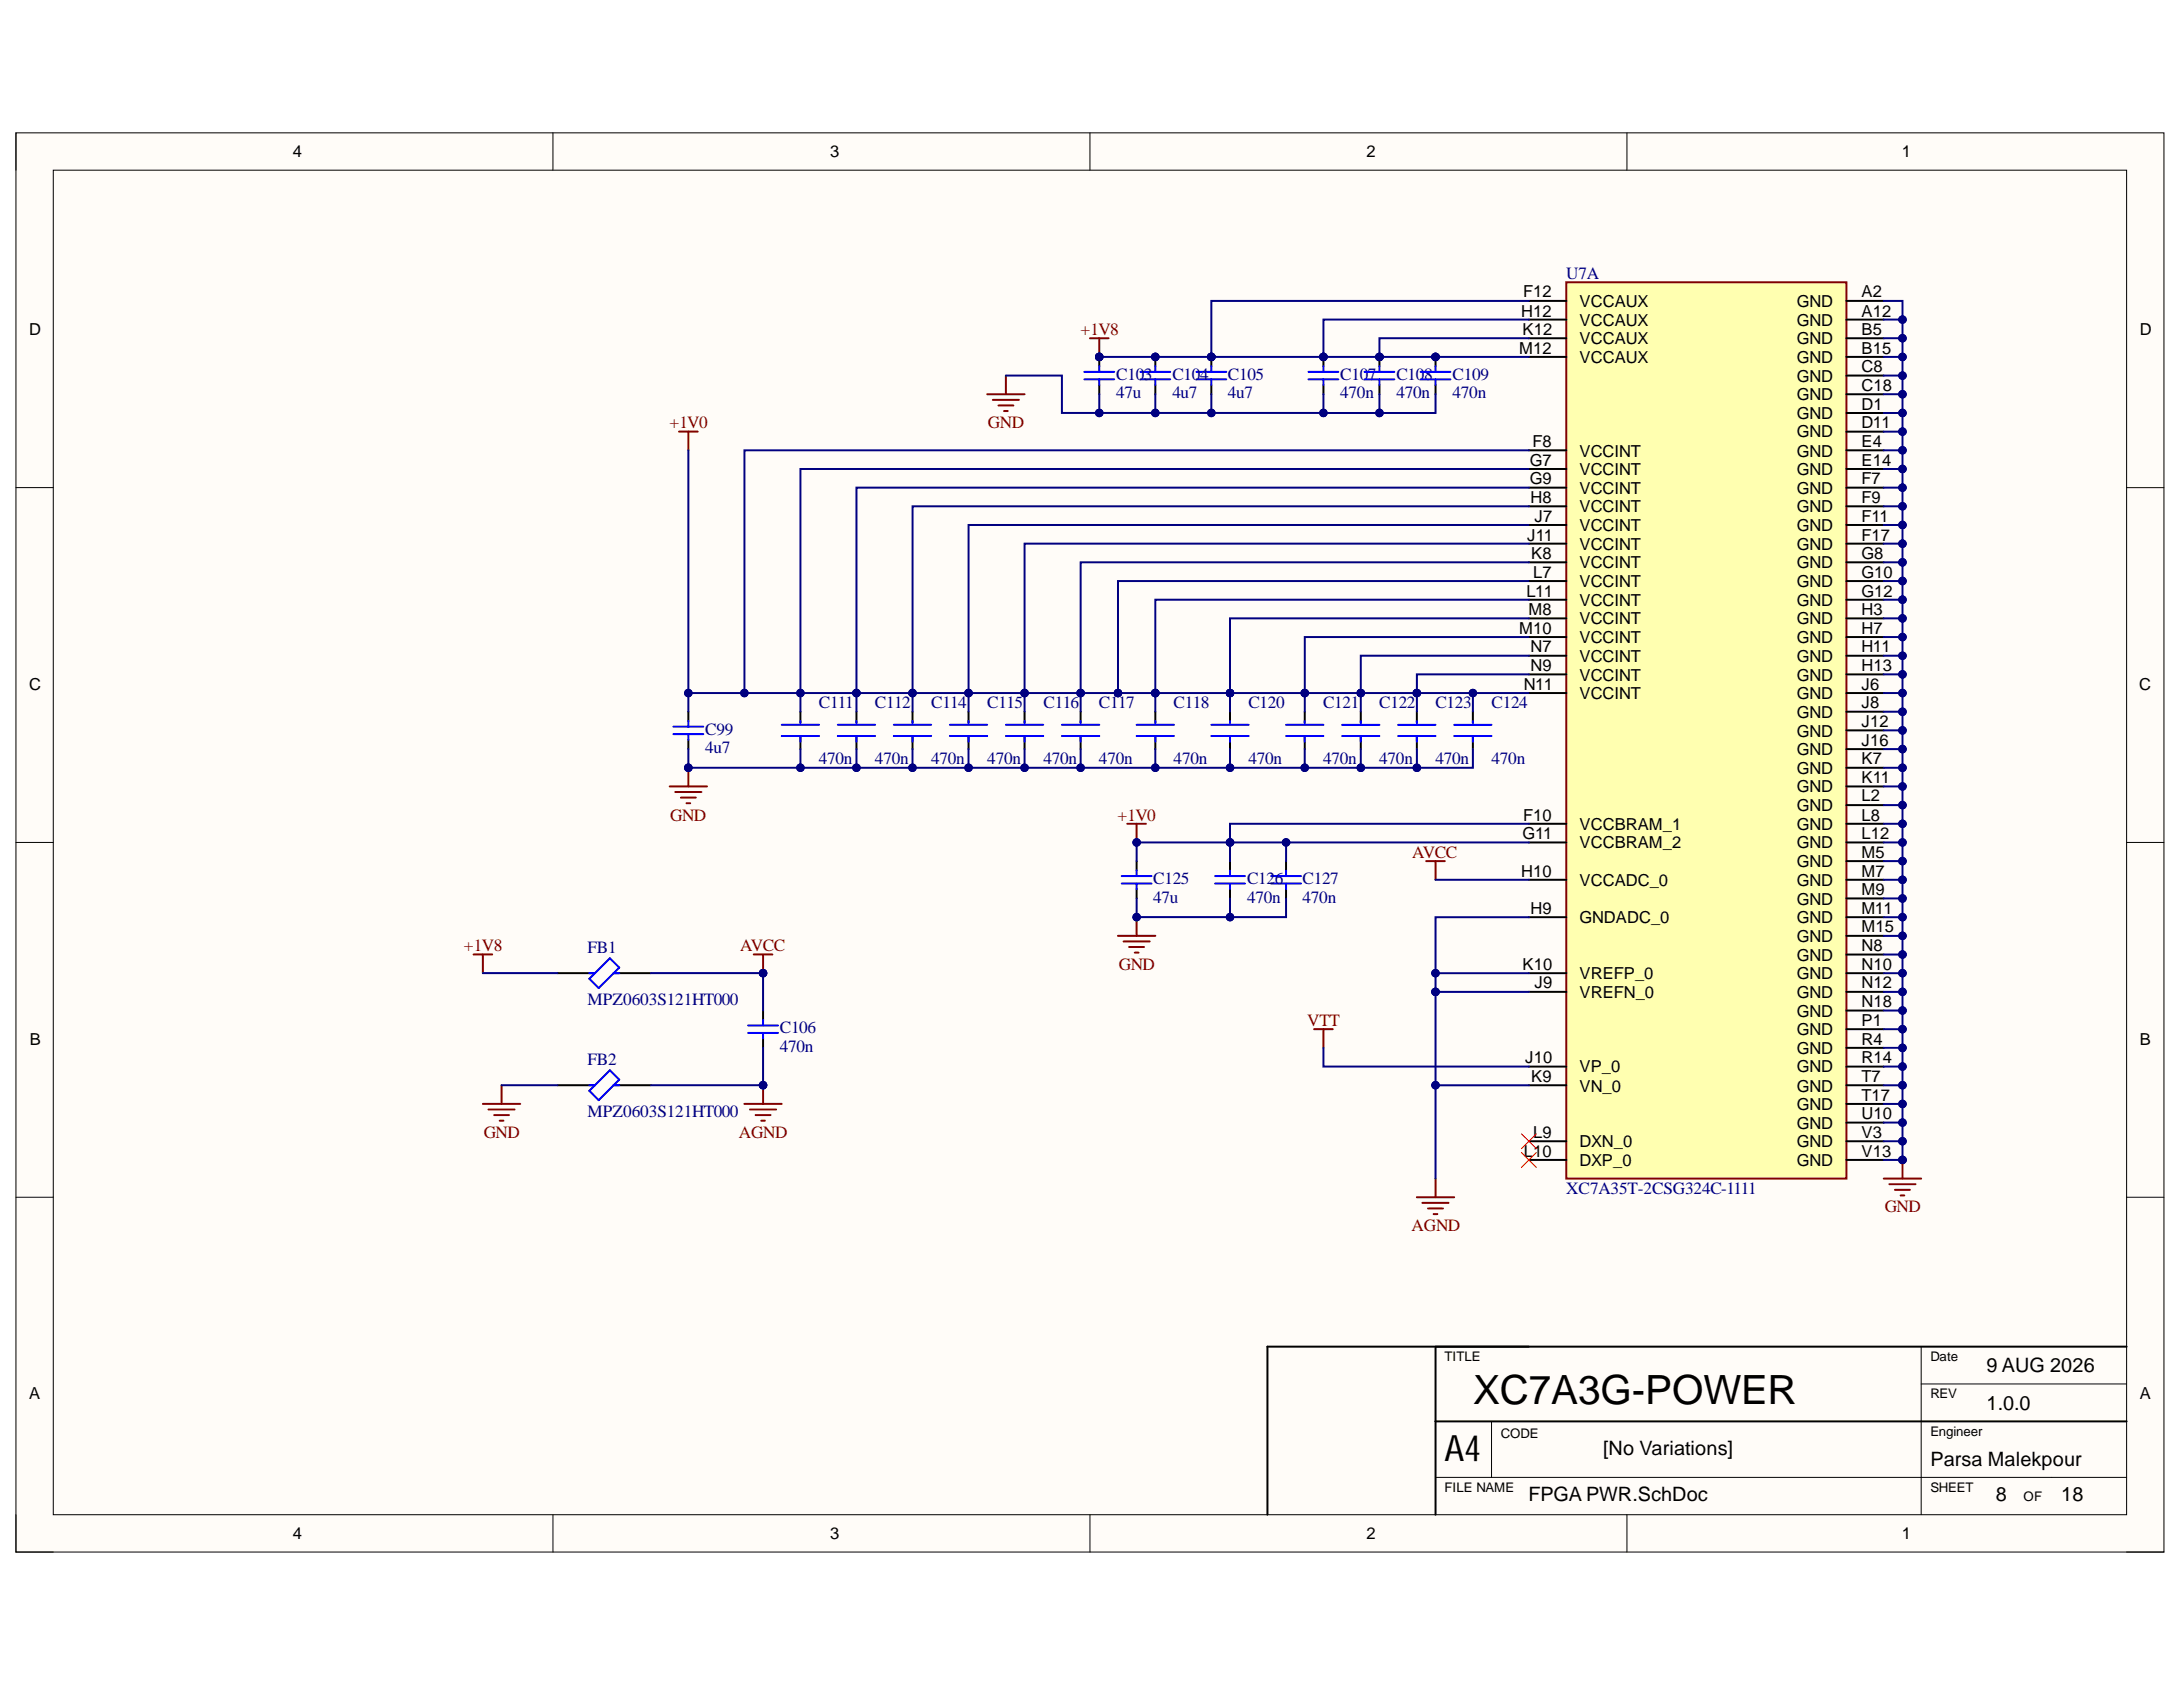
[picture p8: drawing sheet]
<svg xmlns="http://www.w3.org/2000/svg" width="279mm" height="216mm" viewBox="0 0 279 216" stroke-linecap="round" stroke-linejoin="round" font-family="sans-serif">
<defs><g id="words">
<text font-size="5.2" x="188.5" y="179.7">XC7A3G-POWER</text>
<text font-size="4.7" x="184.9" y="187">A4</text>
<g font-size="2.5">
<text x="254.3" y="175.6">9 AUG 2026</text>
<text x="254.3" y="180.4">1.0.0</text>
<text x="205.2" y="186.2">[No Variations]</text>
<text x="247.1" y="187.6">Parsa Malekpour</text>
<text x="195.6" y="192.1">FPGA PWR.SchDoc</text>
<text x="255.4" y="192.1">8</text>
<text x="263.8" y="192.1">18</text>
</g>
<g font-size="2.2" fill="#000080">
<text x="200.5" y="35.7">U7A</text>
<text x="142.9" y="51">47u</text>
<text x="142.9" y="48.6">C103</text>
<text x="150" y="51">4u7</text>
<text x="150" y="48.6">C104</text>
<text x="157.2" y="51">4u7</text>
<text x="157.2" y="48.6">C105</text>
<text x="171.5" y="51">470n</text>
<text x="171.5" y="48.6">C107</text>
<text x="178.7" y="51">470n</text>
<text x="178.7" y="48.6">C108</text>
<text x="185.9" y="51">470n</text>
<text x="185.9" y="48.6">C109</text>
<text x="90.2" y="94">C99</text>
<text x="104.8" y="90.7">C111</text>
<text x="112" y="90.7">C112</text>
<text x="119.2" y="90.7">C114</text>
<text x="126.4" y="90.7">C115</text>
<text x="133.6" y="90.7">C116</text>
<text x="140.7" y="90.7">C117</text>
<text x="150.2" y="90.7">C118</text>
<text x="159.8" y="90.7">C120</text>
<text x="169.3" y="90.7">C121</text>
<text x="176.5" y="90.7">C122</text>
<text x="183.7" y="90.7">C123</text>
<text x="190.9" y="90.7">C124</text>
<text x="90.2" y="96.4">4u7</text>
<text x="104.8" y="97.8">470n</text>
<text x="112" y="97.8">470n</text>
<text x="119.2" y="97.8">470n</text>
<text x="126.4" y="97.8">470n</text>
<text x="133.6" y="97.8">470n</text>
<text x="140.7" y="97.8">470n</text>
<text x="150.2" y="97.8">470n</text>
<text x="159.8" y="97.8">470n</text>
<text x="169.3" y="97.8">470n</text>
<text x="176.5" y="97.8">470n</text>
<text x="183.7" y="97.8">470n</text>
<text x="190.9" y="97.8">470n</text>
<text x="147.6" y="113.1">C125</text>
<text x="159.6" y="113.1">C126</text>
<text x="166.7" y="113.1">C127</text>
<text x="147.6" y="115.5">47u</text>
<text x="159.6" y="115.5">470n</text>
<text x="166.7" y="115.5">470n</text>
<text x="75.2" y="121.9">FB1</text>
<text x="75.2" y="128.6">MPZ0603S121HT000</text>
<text x="75.2" y="136.3">FB2</text>
<text x="99.8" y="134.6">470n</text>
<text x="99.8" y="132.3">C106</text>
<text x="75.2" y="143">MPZ0603S121HT000</text>
<text x="200.5" y="152.8">XC7A35T-2CSG324C-1111</text>
</g>
<g font-size="2.2" fill="#800000">
<text x="138.3" y="42.9">+1V8</text>
<text x="85.7" y="54.8">+1V0</text>
<text x="126.4" y="54.8">GND</text>
<text x="85.8" y="105">GND</text>
<text x="143" y="105">+1V0</text>
<text x="180.8" y="109.8">AVCC</text>
<text x="59.4" y="121.7">+1V8</text>
<text x="94.7" y="121.7">AVCC</text>
<text x="143.2" y="124.1">GND</text>
<text x="167.3" y="131.3">VTT</text>
<text x="61.9" y="145.6">GND</text>
<text x="94.6" y="145.6">AGND</text>
<text x="241.2" y="155.2">GND</text>
<text x="180.7" y="157.5">AGND</text>
</g>
<g font-size="2.1">
<text x="37.5" y="20.1">4</text>
<text x="106.2" y="20.1">3</text>
<text x="174.9" y="20.1">2</text>
<text x="243.4" y="20.1">1</text>
<text x="194.7" y="40.5">H12</text>
<text x="195" y="38.1">F12</text>
<text x="202.1" y="39.2">VCCAUX</text>
<text x="202.1" y="41.7">VCCAUX</text>
<text x="230" y="39.2">GND</text>
<text x="230" y="41.7">GND</text>
<text x="238.3" y="38.1">A2</text>
<text x="238.3" y="40.5">A12</text>
<text x="3.7" y="42.9">D</text>
<text x="194.5" y="45.2">M12</text>
<text x="194.9" y="42.9">K12</text>
<text x="202.1" y="44.1">VCCAUX</text>
<text x="202.1" y="46.4">VCCAUX</text>
<text x="230" y="44.1">GND</text>
<text x="230" y="46.4">GND</text>
<text x="238.3" y="42.9">B5</text>
<text x="238.3" y="45.2">B15</text>
<text x="238.3" y="47.6">C8</text>
<text x="273.9" y="42.9">D</text>
<text x="230" y="48.9">GND</text>
<text x="230" y="51.2">GND</text>
<text x="230" y="53.6">GND</text>
<text x="238.3" y="50.1">C18</text>
<text x="238.3" y="52.4">D1</text>
<text x="195.8" y="59.6">G7</text>
<text x="196.1" y="57.2">F8</text>
<text x="202.1" y="58.4">VCCINT</text>
<text x="230" y="56">GND</text>
<text x="230" y="58.4">GND</text>
<text x="238.3" y="54.8">D11</text>
<text x="238.3" y="57.2">E4</text>
<text x="238.3" y="59.6">E14</text>
<text x="195.8" y="62">G9</text>
<text x="195.9" y="64.4">H8</text>
<text x="202.1" y="60.8">VCCINT</text>
<text x="202.1" y="63.2">VCCINT</text>
<text x="202.1" y="65.5">VCCINT</text>
<text x="230" y="60.8">GND</text>
<text x="230" y="63.2">GND</text>
<text x="230" y="65.5">GND</text>
<text x="238.3" y="62">F7</text>
<text x="238.3" y="64.4">F9</text>
<text x="195.5" y="69.2">J11</text>
<text x="196" y="71.5">K8</text>
<text x="196.4" y="66.8">J7</text>
<text x="202.1" y="68">VCCINT</text>
<text x="202.1" y="70.4">VCCINT</text>
<text x="230" y="68">GND</text>
<text x="230" y="70.4">GND</text>
<text x="238.3" y="66.8">F11</text>
<text x="238.3" y="69.2">F17</text>
<text x="238.3" y="71.5">G8</text>
<text x="195.4" y="76.4">L11</text>
<text x="196.2" y="73.9">L7</text>
<text x="202.1" y="72.7">VCCINT</text>
<text x="202.1" y="75.1">VCCINT</text>
<text x="202.1" y="77.5">VCCINT</text>
<text x="230" y="72.7">GND</text>
<text x="230" y="75.1">GND</text>
<text x="230" y="77.5">GND</text>
<text x="238.3" y="73.9">G10</text>
<text x="238.3" y="76.4">G12</text>
<text x="194.5" y="81.1">M10</text>
<text x="195.6" y="78.7">M8</text>
<text x="195.9" y="83.5">N7</text>
<text x="202.1" y="79.9">VCCINT</text>
<text x="202.1" y="82.3">VCCINT</text>
<text x="230" y="79.9">GND</text>
<text x="230" y="82.3">GND</text>
<text x="238.3" y="78.7">H3</text>
<text x="238.3" y="81.1">H7</text>
<text x="238.3" y="83.5">H11</text>
<text x="3.7" y="88.3">C</text>
<text x="195" y="88.3">N11</text>
<text x="195.9" y="85.9">N9</text>
<text x="202.1" y="84.7">VCCINT</text>
<text x="202.1" y="87.1">VCCINT</text>
<text x="202.1" y="89.5">VCCINT</text>
<text x="230" y="84.7">GND</text>
<text x="230" y="87.1">GND</text>
<text x="230" y="89.5">GND</text>
<text x="238.3" y="85.9">H13</text>
<text x="238.3" y="88.3">J6</text>
<text x="273.8" y="88.3">C</text>
<text x="230" y="91.8">GND</text>
<text x="230" y="94.3">GND</text>
<text x="238.3" y="90.7">J8</text>
<text x="238.3" y="93">J12</text>
<text x="238.3" y="95.5">J16</text>
<text x="230" y="96.7">GND</text>
<text x="230" y="99">GND</text>
<text x="230" y="101.4">GND</text>
<text x="238.3" y="97.8">K7</text>
<text x="238.3" y="100.2">K11</text>
<text x="194.9" y="107.4">G11</text>
<text x="195" y="105">F10</text>
<text x="202.1" y="106.2">VCCBRAM_1</text>
<text x="230" y="103.8">GND</text>
<text x="230" y="106.2">GND</text>
<text x="238.3" y="102.6">L2</text>
<text x="238.3" y="105">L8</text>
<text x="238.3" y="107.4">L12</text>
<text x="194.7" y="112.2">H10</text>
<text x="202.1" y="108.6">VCCBRAM_2</text>
<text x="202.1" y="113.4">VCCADC_0</text>
<text x="230" y="108.6">GND</text>
<text x="230" y="110.9">GND</text>
<text x="230" y="113.4">GND</text>
<text x="238.3" y="109.8">M5</text>
<text x="238.3" y="112.2">M7</text>
<text x="195.9" y="116.9">H9</text>
<text x="202.1" y="118.1">GNDADC_0</text>
<text x="230" y="115.8">GND</text>
<text x="230" y="118.1">GND</text>
<text x="238.3" y="114.6">M9</text>
<text x="238.3" y="116.9">M11</text>
<text x="238.3" y="119.3">M15</text>
<text x="194.9" y="124.1">K10</text>
<text x="202.1" y="125.3">VREFP_0</text>
<text x="230" y="120.5">GND</text>
<text x="230" y="123">GND</text>
<text x="230" y="125.3">GND</text>
<text x="238.3" y="121.8">N8</text>
<text x="238.3" y="124.1">N10</text>
<text x="196.4" y="126.5">J9</text>
<text x="202.1" y="127.7">VREFN_0</text>
<text x="230" y="127.7">GND</text>
<text x="230" y="130.1">GND</text>
<text x="238.3" y="126.5">N12</text>
<text x="238.3" y="128.9">N18</text>
<text x="238.3" y="131.3">P1</text>
<text x="3.8" y="133.7">B</text>
<text x="195.2" y="136.1">J10</text>
<text x="202.1" y="137.2">VP_0</text>
<text x="230" y="132.5">GND</text>
<text x="230" y="137.2">GND</text>
<text x="230" y="134.9">GND</text>
<text x="238.3" y="136.1">R14</text>
<text x="238.3" y="133.7">R4</text>
<text x="273.9" y="133.7">B</text>
<text x="196" y="138.4">K9</text>
<text x="202.1" y="139.7">VN_0</text>
<text x="230" y="139.7">GND</text>
<text x="230" y="142.1">GND</text>
<text x="238.3" y="138.4">T7</text>
<text x="238.3" y="140.9">T17</text>
<text x="238.3" y="143.2">U10</text>
<text x="195" y="148.1">L10</text>
<text x="196.2" y="145.6">L9</text>
<text x="202.1" y="146.8">DXN_0</text>
<text x="202.1" y="149.2">DXP_0</text>
<text x="230" y="144.4">GND</text>
<text x="230" y="149.2">GND</text>
<text x="230" y="146.8">GND</text>
<text x="238.3" y="148.1">V13</text>
<text x="238.3" y="145.6">V3</text>
<text x="3.7" y="179.1">A</text>
<text x="273.9" y="179.1">A</text>
<text x="37.5" y="197">4</text>
<text x="106.2" y="197">3</text>
<text x="174.9" y="197">2</text>
<text x="243.4" y="197">1</text>
</g>
<g font-size="1.7">
<text x="184.9" y="174.2">TITLE</text>
<text x="247.1" y="178.9">REV</text>
<text x="247.1" y="174.2">Date</text>
<text x="192.1" y="184">CODE</text>
<text x="247.1" y="183.7">Engineer</text>
<text x="184.9" y="190.9">FILE NAME</text>
<text x="247.1" y="190.9">SHEET</text>
<text x="259" y="192.1">OF</text>
</g>
</g></defs>
<path d="M2 17h275v181.6h-275z" fill-rule="evenodd" fill="#fffcf8"/>
<path d="M2 17h275v181.6h-275z" fill="none" stroke="#000" stroke-width=".13"/>
<path d="M6.8 21.8h265.4v172.1h-265.4z" fill-rule="evenodd" fill="#fffcf8"/>
<g fill="none" stroke="#000" stroke-width=".13">
<path d="M2 17v4.8M70.8 17v4.8M139.5 17v4.8M208.2 17v4.8M6.8 21.8h265.4v172.1h-265.4zM2 62.4h4.8M272.2 62.4h4.8M2 107.8h4.8M272.2 107.8h4.8M2 153.2h4.8M272.2 153.2h4.8M245.9 172.3v21.6"/>
<path d="M245.9 177.1h26.3M2 193.9v4.7h4.8M70.8 193.9v4.7M139.5 193.9v4.7M183.7 189.1h88.5M190.9 181.9v7.2M208.2 193.9v4.7M272.2 198.6h4.8"/>
</g>
<path d="M183.7 172.3v21.6M272.2 172.3h-110v21.6M183.7 181.9h88.5" fill="none" stroke="#000" stroke-width=".25"/>
<path d="M200.5 36.1h35.8v114.7h-35.8z" fill-rule="evenodd" fill="#ffffb0"/>
<path d="M200.5 36.1h35.8v114.7h-35.8zM88.1 98.3v2.3M85.7 100.6h4.8M86.4 101.4h3.4M87.1 102.1h2M87.9 102.8h.4" fill="none" stroke="#800000" stroke-width=".25"/>
<g fill="none" stroke="#000" stroke-width=".25">
<path d="M195.7 38.5h4.8M236.3 38.5h4.8M195.7 40.9h4.8M195.7 43.3h4.8M195.7 45.7h4.8M195.7 57.6h4.8M236.3 40.9h4.8M236.3 43.3h4.8M236.3 45.7h4.8M236.3 48.1h4.8M236.3 50.5h4.8M236.3 52.9h4.8"/>
<path d="M236.3 55.2h4.8M236.3 57.6h4.8M195.7 60h4.8M195.7 62.4h4.8M195.7 64.8h4.8M195.7 67.2h4.8M195.7 69.6h4.8M195.7 72h4.8M195.7 74.4h4.8M195.7 76.8h4.8M195.7 79.1h4.8M236.3 60h4.8"/>
<path d="M236.3 62.4h4.8M236.3 64.8h4.8M236.3 67.2h4.8M236.3 69.6h4.8M236.3 72h4.8M236.3 74.4h4.8M236.3 76.8h4.8M236.3 79.1h4.8M102.4 91.1v1.4M102.4 94.2v1.7M109.6 91.1v1.4M109.6 94.2v1.7"/>
<path d="M116.8 91.1v1.4M116.8 94.2v1.7M124 91.1v1.4M124 94.2v1.7M131.1 91.1v1.4M131.1 94.2v1.7M138.3 91.1v1.4M138.3 94.2v1.7M147.9 91.1v1.4M147.9 94.2v1.7M157.4 91.1v1.4M157.4 94.2v1.7"/>
<path d="M167 91.1v1.4M167 94.2v1.7M174.2 91.1v1.4M174.2 94.2v1.7M181.3 91.1v1.4M181.3 94.2v1.7M188.5 91.1v1.4M188.5 94.2v1.7M195.7 81.5h4.8M195.7 83.9h4.8M195.7 86.3h4.8M195.7 88.7h4.8"/>
<path d="M236.3 81.5h4.8M236.3 83.9h4.8M236.3 86.3h4.8M236.3 88.7h4.8M236.3 91.1h4.8M236.3 93.5h4.8M236.3 95.9h4.8M236.3 98.3h4.8M195.7 105.4h4.8M195.7 107.8h4.8M195.7 117.4h4.8M195.7 112.6h4.8"/>
<path d="M236.3 105.4h4.8M236.3 107.8h4.8M236.3 117.4h4.8M236.3 112.6h4.8M236.3 100.6h4.8M236.3 103h4.8M236.3 110.2h4.8M236.3 115h4.8M236.3 119.8h4.8M195.7 126.9h4.8M195.7 136.5h4.8M195.7 138.9h4.8"/>
<path d="M195.7 124.5h4.8M236.3 126.9h4.8M236.3 136.5h4.8M236.3 138.9h4.8M236.3 124.5h4.8M236.3 122.2h4.8M236.3 129.3h4.8M236.3 131.7h4.8M236.3 134.1h4.8M195.7 146.1h4.8M195.7 148.4h4.8M236.3 146.1h4.8"/>
<path d="M236.3 148.4h4.8M236.3 141.3h4.8M236.3 143.7h4.8"/>
</g>
<g fill="none" stroke="#00f" stroke-width=".25">
<path d="M100.1 94.2h4.7M100.1 92.8h4.7M102.4 92.3v.2M102.4 94.2v.7M107.2 94.2h4.8M107.2 92.8h4.8M109.6 92.3v.2M109.6 94.2v.7M114.4 94.2h4.8M114.4 92.8h4.8M116.8 92.3v.2M116.8 94.2v.7"/>
<path d="M121.6 94.2h4.7M121.6 92.8h4.7M124 92.3v.2M124 94.2v.7M128.7 94.2h4.8M128.7 92.8h4.8M131.1 92.3v.2M131.1 94.2v.7M135.9 94.2h4.8M135.9 92.8h4.8M138.3 92.3v.2M138.3 94.2v.7"/>
<path d="M145.5 94.2h4.8M145.5 92.8h4.8M147.9 92.3v.2M147.9 94.2v.7M155 94.2h4.8M155 92.8h4.8M157.4 92.3v.2M157.4 94.2v.7M164.6 94.2h4.8M164.6 92.8h4.8M167 92.3v.2M167 94.2v.7"/>
<path d="M171.8 94.2h4.8M171.8 92.8h4.8M174.2 92.3v.2M174.2 94.2v.7M178.9 94.2h4.8M178.9 92.8h4.8M181.3 92.3v.2M181.3 94.2v.7M186.1 94.2h4.8M186.1 92.8h4.8M188.5 92.3v.2M188.5 94.2v.7"/>
</g>
<circle cx="88.1" cy="98.3" r=".48" fill="#000080"/>
<circle cx="88.1" cy="98.3" r=".48" fill="none" stroke="#000080" stroke-width=".13"/>
<path d="M86.9 55.2h2.4M88.1 55.2v2.4M144.3 105.4h2.4M145.5 105.4v2.4" fill="none" stroke="#800000" stroke-width=".25"/>
<circle cx="145.5" cy="107.8" r=".48" fill="#000080"/>
<circle cx="145.5" cy="107.8" r=".48" fill="none" stroke="#000080" stroke-width=".13"/>
<path d="M143.1 119.8h4.8M145.5 117.4v2.4M143.8 120.5h3.4M144.5 121.2h1.9M145.2 121.9h.5" fill="none" stroke="#800000" stroke-width=".25"/>
<circle cx="145.5" cy="117.4" r=".48" fill="#000080"/>
<circle cx="145.5" cy="117.4" r=".48" fill="none" stroke="#000080" stroke-width=".13"/>
<path d="M126.3 50.5h4.8M127.1 51.2h3.3M127.8 51.9h1.9M128.5 52.6h.5M128.7 48.1v2.4M139.5 43.3h2.4M140.7 43.3v2.4" fill="none" stroke="#800000" stroke-width=".25"/>
<circle cx="140.7" cy="45.7" r=".48" fill="#000080"/>
<circle cx="140.7" cy="45.7" r=".48" fill="none" stroke="#000080" stroke-width=".13"/>
<g fill="none" stroke="#800000" stroke-width=".25">
<path d="M182.5 110.2h2.4M183.7 110.2v2.4M168.2 131.7h2.4M169.4 131.7v2.4M181.3 153.2h4.8M182.1 153.9h3.3M182.8 154.7h1.9M183.5 155.4h.5M183.7 150.8v2.4M241.1 150.8h4.8M241.8 151.6h3.4M242.5 152.3h2"/>
<path d="M243.3 153h.4M243.5 148.4v2.4"/>
</g>
<path d="M194.7 147.5l1.9 1.9M194.7 145.1l1.9 1.9M196.6 147.5l-1.9 1.9M196.6 145.1l-1.9 1.9" fill="none" stroke="#f00" stroke-width=".13"/>
<circle cx="243.5" cy="148.4" r=".48" fill="#000080"/>
<circle cx="243.5" cy="148.4" r=".48" fill="none" stroke="#000080" stroke-width=".13"/>
<path d="M88.1 91.1v1.2M88.1 94.7v1.2M145.5 110.2v1.2M145.5 113.8v1.2M157.4 110.2v1.2M157.4 113.8v1.2M164.6 110.2v1.2M164.6 113.8v1.2" fill="none" stroke="#000" stroke-width=".25"/>
<g fill="none" stroke="#00f" stroke-width=".25">
<path d="M86.2 94h3.8M86.2 93h3.8M88.1 92.3v.7M88.1 94v.7M143.6 113.1h3.8M143.6 112.1h3.8M145.5 111.4v.7M145.5 113.1v.7M155.5 113.1h3.8M155.5 112.1h3.8M157.4 111.4v.7M157.4 113.1v.7"/>
<path d="M162.7 113.1h3.8M162.7 112.1h3.8M164.6 111.4v.7M164.6 113.1v.7"/>
</g>
<circle cx="169.4" cy="45.7" r=".48" fill="#000080"/>
<circle cx="169.4" cy="45.7" r=".48" fill="none" stroke="#000080" stroke-width=".13"/>
<path d="M169.4 45.7v1.2" fill="none" stroke="#000" stroke-width=".25"/>
<circle cx="169.4" cy="45.7" r=".48" fill="#000080"/>
<circle cx="169.4" cy="45.7" r=".48" fill="none" stroke="#000080" stroke-width=".13"/>
<path d="M169.4 49.3v1.2" fill="none" stroke="#000" stroke-width=".25"/>
<path d="M167.5 48.5h3.8M167.5 47.6h3.8M169.4 46.9v.7M169.4 48.5v.8" fill="none" stroke="#00f" stroke-width=".25"/>
<circle cx="176.6" cy="45.7" r=".48" fill="#000080"/>
<circle cx="176.6" cy="45.7" r=".48" fill="none" stroke="#000080" stroke-width=".13"/>
<path d="M176.6 45.7v1.2" fill="none" stroke="#000" stroke-width=".25"/>
<circle cx="176.6" cy="45.7" r=".48" fill="#000080"/>
<circle cx="176.6" cy="45.7" r=".48" fill="none" stroke="#000080" stroke-width=".13"/>
<path d="M176.6 49.3v1.2" fill="none" stroke="#000" stroke-width=".25"/>
<path d="M174.6 48.6h3.9M174.6 47.6h3.9M176.6 46.9v.7M176.6 48.6v.7" fill="none" stroke="#00f" stroke-width=".25"/>
<circle cx="155" cy="45.7" r=".48" fill="#000080"/>
<circle cx="155" cy="45.7" r=".48" fill="none" stroke="#000080" stroke-width=".13"/>
<path d="M155 45.7v1.2" fill="none" stroke="#000" stroke-width=".25"/>
<circle cx="155" cy="45.7" r=".48" fill="#000080"/>
<circle cx="155" cy="45.7" r=".48" fill="none" stroke="#000080" stroke-width=".13"/>
<path d="M155 49.3v1.2" fill="none" stroke="#000" stroke-width=".25"/>
<path d="M153.1 48.5h3.9M153.1 47.6h3.9M155 46.9v.7M155 48.5v.8" fill="none" stroke="#00f" stroke-width=".25"/>
<circle cx="147.9" cy="45.7" r=".48" fill="#000080"/>
<circle cx="147.9" cy="45.7" r=".48" fill="none" stroke="#000080" stroke-width=".13"/>
<path d="M147.9 45.7v1.2" fill="none" stroke="#000" stroke-width=".25"/>
<circle cx="147.9" cy="45.7" r=".48" fill="#000080"/>
<circle cx="147.9" cy="45.7" r=".48" fill="none" stroke="#000080" stroke-width=".13"/>
<path d="M147.9 49.3v1.2" fill="none" stroke="#000" stroke-width=".25"/>
<path d="M146 48.5h3.8M146 47.6h3.8M147.9 46.9v.7M147.9 48.5v.8" fill="none" stroke="#00f" stroke-width=".25"/>
<circle cx="140.7" cy="45.7" r=".48" fill="#000080"/>
<circle cx="140.7" cy="45.7" r=".48" fill="none" stroke="#000080" stroke-width=".13"/>
<path d="M140.7 45.7v1.2" fill="none" stroke="#000" stroke-width=".25"/>
<circle cx="140.7" cy="45.7" r=".48" fill="#000080"/>
<circle cx="140.7" cy="45.7" r=".48" fill="none" stroke="#000080" stroke-width=".13"/>
<path d="M140.7 49.3v1.2" fill="none" stroke="#000" stroke-width=".25"/>
<path d="M138.8 48.5h3.8M138.8 47.6h3.8M140.7 46.9v.7M140.7 48.5v.8" fill="none" stroke="#00f" stroke-width=".25"/>
<circle cx="183.7" cy="45.7" r=".48" fill="#000080"/>
<circle cx="183.7" cy="45.7" r=".48" fill="none" stroke="#000080" stroke-width=".13"/>
<path d="M183.7 45.7v1.2" fill="none" stroke="#000" stroke-width=".25"/>
<circle cx="183.7" cy="45.7" r=".48" fill="#000080"/>
<circle cx="183.7" cy="45.7" r=".48" fill="none" stroke="#000080" stroke-width=".13"/>
<path d="M183.7 49.3v1.2" fill="none" stroke="#000" stroke-width=".25"/>
<path d="M181.8 48.6h3.8M181.8 47.6h3.8M183.7 46.9v.7M183.7 48.6v.7" fill="none" stroke="#00f" stroke-width=".25"/>
<path d="M64.2 138.9v2.4M97.7 138.9v2.4M61.8 141.3h4.8M62.5 142h3.4M63.2 142.7h1.9M64 143.4h.4M95.3 141.3h4.8M96 142h3.3M96.7 142.7h1.9M97.4 143.4h.5" fill="none" stroke="#800000" stroke-width=".25"/>
<circle cx="97.7" cy="138.9" r=".48" fill="#000080"/>
<circle cx="97.7" cy="138.9" r=".48" fill="none" stroke="#000080" stroke-width=".13"/>
<path d="M96.5 122.2h2.4M97.7 122.2v2.3" fill="none" stroke="#800000" stroke-width=".25"/>
<circle cx="97.7" cy="124.5" r=".48" fill="#000080"/>
<circle cx="97.7" cy="124.5" r=".48" fill="none" stroke="#000080" stroke-width=".13"/>
<path d="M60.6 122.2h2.4M61.8 122.2v2.3" fill="none" stroke="#800000" stroke-width=".25"/>
<path d="M71.4 124.5h4.7M71.4 138.9h4.7M78.5 124.5h4.8M78.5 138.9h4.8M97.7 129.3v1.2M97.7 132.9v1.2" fill="none" stroke="#000" stroke-width=".25"/>
<path d="M75.4 125.3l2.7-2.7 1.2 1.2-2.7 2.7zM75.4 124.5h.7M75.4 139.6l2.7-2.6 1.2 1.2-2.7 2.6zM75.4 138.9h.7M78.5 124.5h.8M78.5 138.9h.8M95.8 132.2h3.8M95.8 131.2h3.8M97.7 130.5v.7M97.7 132.2v.7" fill="none" stroke="#00f" stroke-width=".25"/>
<path d="M195.7 88.7h-7.2v2.4" fill="none" stroke="#000080" stroke-width=".25"/>
<circle cx="188.5" cy="88.7" r=".48" fill="#000080"/>
<circle cx="188.5" cy="88.7" r=".48" fill="none" stroke="#000080" stroke-width=".13"/>
<path d="M195.7 86.3h-14.4v4.8" fill="none" stroke="#000080" stroke-width=".25"/>
<circle cx="181.3" cy="88.7" r=".48" fill="#000080"/>
<circle cx="181.3" cy="88.7" r=".48" fill="none" stroke="#000080" stroke-width=".13"/>
<path d="M195.7 83.9h-21.5v7.2" fill="none" stroke="#000080" stroke-width=".25"/>
<circle cx="174.2" cy="88.7" r=".48" fill="#000080"/>
<circle cx="174.2" cy="88.7" r=".48" fill="none" stroke="#000080" stroke-width=".13"/>
<path d="M195.7 81.5h-28.7v9.6" fill="none" stroke="#000080" stroke-width=".25"/>
<circle cx="167" cy="88.7" r=".48" fill="#000080"/>
<circle cx="167" cy="88.7" r=".48" fill="none" stroke="#000080" stroke-width=".13"/>
<path d="M195.7 76.8h-47.8v11.9" fill="none" stroke="#000080" stroke-width=".25"/>
<circle cx="147.9" cy="88.7" r=".48" fill="#000080"/>
<circle cx="147.9" cy="88.7" r=".48" fill="none" stroke="#000080" stroke-width=".13"/>
<path d="M195.7 72h-57.4v19.1" fill="none" stroke="#000080" stroke-width=".25"/>
<circle cx="138.3" cy="88.7" r=".48" fill="#000080"/>
<circle cx="138.3" cy="88.7" r=".48" fill="none" stroke="#000080" stroke-width=".13"/>
<path d="M195.7 69.6h-64.6v21.5" fill="none" stroke="#000080" stroke-width=".25"/>
<circle cx="131.1" cy="88.7" r=".48" fill="#000080"/>
<circle cx="131.1" cy="88.7" r=".48" fill="none" stroke="#000080" stroke-width=".13"/>
<path d="M195.7 67.2h-71.7v23.9" fill="none" stroke="#000080" stroke-width=".25"/>
<circle cx="124" cy="88.7" r=".48" fill="#000080"/>
<circle cx="124" cy="88.7" r=".48" fill="none" stroke="#000080" stroke-width=".13"/>
<path d="M195.7 64.8h-78.9v26.3" fill="none" stroke="#000080" stroke-width=".25"/>
<circle cx="116.8" cy="88.7" r=".48" fill="#000080"/>
<circle cx="116.8" cy="88.7" r=".48" fill="none" stroke="#000080" stroke-width=".13"/>
<path d="M195.7 62.4h-86.1v26.3" fill="none" stroke="#000080" stroke-width=".25"/>
<circle cx="109.6" cy="88.7" r=".48" fill="#000080"/>
<circle cx="109.6" cy="88.7" r=".48" fill="none" stroke="#000080" stroke-width=".13"/>
<path d="M195.7 60h-93.3v28.7h7.2v2.4" fill="none" stroke="#000080" stroke-width=".25"/>
<circle cx="102.4" cy="88.7" r=".48" fill="#000080"/>
<circle cx="102.4" cy="88.7" r=".48" fill="none" stroke="#000080" stroke-width=".13"/>
<circle cx="109.6" cy="88.7" r=".48" fill="#000080"/>
<circle cx="109.6" cy="88.7" r=".48" fill="none" stroke="#000080" stroke-width=".13"/>
<path d="M195.7 57.6h-100.4v31.1h7.1v2.4" fill="none" stroke="#000080" stroke-width=".25"/>
<circle cx="95.3" cy="88.7" r=".48" fill="#000080"/>
<circle cx="95.3" cy="88.7" r=".48" fill="none" stroke="#000080" stroke-width=".13"/>
<circle cx="102.4" cy="88.7" r=".48" fill="#000080"/>
<circle cx="102.4" cy="88.7" r=".48" fill="none" stroke="#000080" stroke-width=".13"/>
<path d="M181.3 88.7h7.2" fill="none" stroke="#000080" stroke-width=".25"/>
<circle cx="188.5" cy="88.7" r=".48" fill="#000080"/>
<circle cx="188.5" cy="88.7" r=".48" fill="none" stroke="#000080" stroke-width=".13"/>
<circle cx="181.3" cy="88.7" r=".48" fill="#000080"/>
<circle cx="181.3" cy="88.7" r=".48" fill="none" stroke="#000080" stroke-width=".13"/>
<path d="M174.2 88.7h7.1" fill="none" stroke="#000080" stroke-width=".25"/>
<circle cx="181.3" cy="88.7" r=".48" fill="#000080"/>
<circle cx="181.3" cy="88.7" r=".48" fill="none" stroke="#000080" stroke-width=".13"/>
<circle cx="174.2" cy="88.7" r=".48" fill="#000080"/>
<circle cx="174.2" cy="88.7" r=".48" fill="none" stroke="#000080" stroke-width=".13"/>
<path d="M167 88.7h7.2" fill="none" stroke="#000080" stroke-width=".25"/>
<circle cx="174.2" cy="88.7" r=".48" fill="#000080"/>
<circle cx="174.2" cy="88.7" r=".48" fill="none" stroke="#000080" stroke-width=".13"/>
<circle cx="167" cy="88.7" r=".48" fill="#000080"/>
<circle cx="167" cy="88.7" r=".48" fill="none" stroke="#000080" stroke-width=".13"/>
<path d="M157.4 88.7h9.6" fill="none" stroke="#000080" stroke-width=".25"/>
<circle cx="157.4" cy="88.7" r=".48" fill="#000080"/>
<circle cx="157.4" cy="88.7" r=".48" fill="none" stroke="#000080" stroke-width=".13"/>
<circle cx="167" cy="88.7" r=".48" fill="#000080"/>
<circle cx="167" cy="88.7" r=".48" fill="none" stroke="#000080" stroke-width=".13"/>
<path d="M147.9 88.7h9.5" fill="none" stroke="#000080" stroke-width=".25"/>
<circle cx="157.4" cy="88.7" r=".48" fill="#000080"/>
<circle cx="157.4" cy="88.7" r=".48" fill="none" stroke="#000080" stroke-width=".13"/>
<circle cx="147.9" cy="88.7" r=".48" fill="#000080"/>
<circle cx="147.9" cy="88.7" r=".48" fill="none" stroke="#000080" stroke-width=".13"/>
<path d="M143.1 88.7h4.8" fill="none" stroke="#000080" stroke-width=".25"/>
<circle cx="147.9" cy="88.7" r=".48" fill="#000080"/>
<circle cx="147.9" cy="88.7" r=".48" fill="none" stroke="#000080" stroke-width=".13"/>
<circle cx="143.1" cy="88.7" r=".48" fill="#000080"/>
<circle cx="143.1" cy="88.7" r=".48" fill="none" stroke="#000080" stroke-width=".13"/>
<path d="M138.3 88.7h4.8" fill="none" stroke="#000080" stroke-width=".25"/>
<circle cx="143.1" cy="88.7" r=".48" fill="#000080"/>
<circle cx="143.1" cy="88.7" r=".48" fill="none" stroke="#000080" stroke-width=".13"/>
<circle cx="138.3" cy="88.7" r=".48" fill="#000080"/>
<circle cx="138.3" cy="88.7" r=".48" fill="none" stroke="#000080" stroke-width=".13"/>
<path d="M131.1 88.7h7.2" fill="none" stroke="#000080" stroke-width=".25"/>
<circle cx="138.3" cy="88.7" r=".48" fill="#000080"/>
<circle cx="138.3" cy="88.7" r=".48" fill="none" stroke="#000080" stroke-width=".13"/>
<circle cx="131.1" cy="88.7" r=".48" fill="#000080"/>
<circle cx="131.1" cy="88.7" r=".48" fill="none" stroke="#000080" stroke-width=".13"/>
<path d="M124 88.7h7.1" fill="none" stroke="#000080" stroke-width=".25"/>
<circle cx="131.1" cy="88.7" r=".48" fill="#000080"/>
<circle cx="131.1" cy="88.7" r=".48" fill="none" stroke="#000080" stroke-width=".13"/>
<circle cx="124" cy="88.7" r=".48" fill="#000080"/>
<circle cx="124" cy="88.7" r=".48" fill="none" stroke="#000080" stroke-width=".13"/>
<path d="M116.8 88.7h7.2" fill="none" stroke="#000080" stroke-width=".25"/>
<circle cx="124" cy="88.7" r=".48" fill="#000080"/>
<circle cx="124" cy="88.7" r=".48" fill="none" stroke="#000080" stroke-width=".13"/>
<circle cx="116.8" cy="88.7" r=".48" fill="#000080"/>
<circle cx="116.8" cy="88.7" r=".48" fill="none" stroke="#000080" stroke-width=".13"/>
<path d="M109.6 88.7h7.2" fill="none" stroke="#000080" stroke-width=".25"/>
<circle cx="116.8" cy="88.7" r=".48" fill="#000080"/>
<circle cx="116.8" cy="88.7" r=".48" fill="none" stroke="#000080" stroke-width=".13"/>
<circle cx="109.6" cy="88.7" r=".48" fill="#000080"/>
<circle cx="109.6" cy="88.7" r=".48" fill="none" stroke="#000080" stroke-width=".13"/>
<path d="M181.3 95.9v2.4" fill="none" stroke="#000080" stroke-width=".25"/>
<circle cx="181.3" cy="98.3" r=".48" fill="#000080"/>
<circle cx="181.3" cy="98.3" r=".48" fill="none" stroke="#000080" stroke-width=".13"/>
<path d="M174.2 95.9v2.4" fill="none" stroke="#000080" stroke-width=".25"/>
<circle cx="174.2" cy="98.3" r=".48" fill="#000080"/>
<circle cx="174.2" cy="98.3" r=".48" fill="none" stroke="#000080" stroke-width=".13"/>
<path d="M167 95.9v2.4" fill="none" stroke="#000080" stroke-width=".25"/>
<circle cx="167" cy="98.3" r=".48" fill="#000080"/>
<circle cx="167" cy="98.3" r=".48" fill="none" stroke="#000080" stroke-width=".13"/>
<path d="M138.3 95.9v2.4" fill="none" stroke="#000080" stroke-width=".25"/>
<circle cx="138.3" cy="98.3" r=".48" fill="#000080"/>
<circle cx="138.3" cy="98.3" r=".48" fill="none" stroke="#000080" stroke-width=".13"/>
<path d="M131.1 95.9v2.4" fill="none" stroke="#000080" stroke-width=".25"/>
<circle cx="131.1" cy="98.3" r=".48" fill="#000080"/>
<circle cx="131.1" cy="98.3" r=".48" fill="none" stroke="#000080" stroke-width=".13"/>
<path d="M124 95.9v2.4" fill="none" stroke="#000080" stroke-width=".25"/>
<circle cx="124" cy="98.3" r=".48" fill="#000080"/>
<circle cx="124" cy="98.3" r=".48" fill="none" stroke="#000080" stroke-width=".13"/>
<path d="M116.8 95.9v2.4" fill="none" stroke="#000080" stroke-width=".25"/>
<circle cx="116.8" cy="98.3" r=".48" fill="#000080"/>
<circle cx="116.8" cy="98.3" r=".48" fill="none" stroke="#000080" stroke-width=".13"/>
<path d="M95.3 88.7h-7.2v2.4" fill="none" stroke="#000080" stroke-width=".25"/>
<circle cx="95.3" cy="88.7" r=".48" fill="#000080"/>
<circle cx="95.3" cy="88.7" r=".48" fill="none" stroke="#000080" stroke-width=".13"/>
<circle cx="88.1" cy="88.7" r=".48" fill="#000080"/>
<circle cx="88.1" cy="88.7" r=".48" fill="none" stroke="#000080" stroke-width=".13"/>
<path d="M88.1 95.9v2.4" fill="none" stroke="#000080" stroke-width=".25"/>
<circle cx="88.1" cy="98.3" r=".48" fill="#000080"/>
<circle cx="88.1" cy="98.3" r=".48" fill="none" stroke="#000080" stroke-width=".13"/>
<path d="M88.1 57.6v31.1" fill="none" stroke="#000080" stroke-width=".25"/>
<circle cx="88.1" cy="88.7" r=".48" fill="#000080"/>
<circle cx="88.1" cy="88.7" r=".48" fill="none" stroke="#000080" stroke-width=".13"/>
<path d="M195.7 107.8h-31.1v2.4" fill="none" stroke="#000080" stroke-width=".25"/>
<circle cx="164.6" cy="107.8" r=".48" fill="#000080"/>
<circle cx="164.6" cy="107.8" r=".48" fill="none" stroke="#000080" stroke-width=".13"/>
<path d="M195.7 105.4h-38.3v4.8" fill="none" stroke="#000080" stroke-width=".25"/>
<circle cx="157.4" cy="107.8" r=".48" fill="#000080"/>
<circle cx="157.4" cy="107.8" r=".48" fill="none" stroke="#000080" stroke-width=".13"/>
<path d="M157.4 107.8h7.2" fill="none" stroke="#000080" stroke-width=".25"/>
<circle cx="164.6" cy="107.8" r=".48" fill="#000080"/>
<circle cx="164.6" cy="107.8" r=".48" fill="none" stroke="#000080" stroke-width=".13"/>
<circle cx="157.4" cy="107.8" r=".48" fill="#000080"/>
<circle cx="157.4" cy="107.8" r=".48" fill="none" stroke="#000080" stroke-width=".13"/>
<path d="M157.4 107.8h-11.9v2.4" fill="none" stroke="#000080" stroke-width=".25"/>
<circle cx="145.5" cy="107.8" r=".48" fill="#000080"/>
<circle cx="145.5" cy="107.8" r=".48" fill="none" stroke="#000080" stroke-width=".13"/>
<circle cx="157.4" cy="107.8" r=".48" fill="#000080"/>
<circle cx="157.4" cy="107.8" r=".48" fill="none" stroke="#000080" stroke-width=".13"/>
<path d="M157.4 115v2.4h7.2v-2.4" fill="none" stroke="#000080" stroke-width=".25"/>
<circle cx="157.4" cy="117.4" r=".48" fill="#000080"/>
<circle cx="157.4" cy="117.4" r=".48" fill="none" stroke="#000080" stroke-width=".13"/>
<path d="M145.5 115v2.4h11.9" fill="none" stroke="#000080" stroke-width=".25"/>
<circle cx="157.4" cy="117.4" r=".48" fill="#000080"/>
<circle cx="157.4" cy="117.4" r=".48" fill="none" stroke="#000080" stroke-width=".13"/>
<circle cx="145.5" cy="117.4" r=".48" fill="#000080"/>
<circle cx="145.5" cy="117.4" r=".48" fill="none" stroke="#000080" stroke-width=".13"/>
<path d="M183.7 45.7h12" fill="none" stroke="#000080" stroke-width=".25"/>
<circle cx="183.7" cy="45.7" r=".48" fill="#000080"/>
<circle cx="183.7" cy="45.7" r=".48" fill="none" stroke="#000080" stroke-width=".13"/>
<path d="M195.7 43.3h-19.1v2.4" fill="none" stroke="#000080" stroke-width=".25"/>
<circle cx="176.6" cy="45.7" r=".48" fill="#000080"/>
<circle cx="176.6" cy="45.7" r=".48" fill="none" stroke="#000080" stroke-width=".13"/>
<path d="M195.7 40.9h-26.3v4.8" fill="none" stroke="#000080" stroke-width=".25"/>
<circle cx="169.4" cy="45.7" r=".48" fill="#000080"/>
<circle cx="169.4" cy="45.7" r=".48" fill="none" stroke="#000080" stroke-width=".13"/>
<path d="M195.7 38.5h-40.7v7.2" fill="none" stroke="#000080" stroke-width=".25"/>
<circle cx="155" cy="45.7" r=".48" fill="#000080"/>
<circle cx="155" cy="45.7" r=".48" fill="none" stroke="#000080" stroke-width=".13"/>
<path d="M155 45.7h28.7" fill="none" stroke="#000080" stroke-width=".25"/>
<circle cx="155" cy="45.7" r=".48" fill="#000080"/>
<circle cx="155" cy="45.7" r=".48" fill="none" stroke="#000080" stroke-width=".13"/>
<circle cx="169.4" cy="45.7" r=".48" fill="#000080"/>
<circle cx="169.4" cy="45.7" r=".48" fill="none" stroke="#000080" stroke-width=".13"/>
<circle cx="176.6" cy="45.7" r=".48" fill="#000080"/>
<circle cx="176.6" cy="45.7" r=".48" fill="none" stroke="#000080" stroke-width=".13"/>
<circle cx="183.7" cy="45.7" r=".48" fill="#000080"/>
<circle cx="183.7" cy="45.7" r=".48" fill="none" stroke="#000080" stroke-width=".13"/>
<path d="M140.7 45.7h14.3" fill="none" stroke="#000080" stroke-width=".25"/>
<circle cx="155" cy="45.7" r=".48" fill="#000080"/>
<circle cx="155" cy="45.7" r=".48" fill="none" stroke="#000080" stroke-width=".13"/>
<circle cx="147.9" cy="45.7" r=".48" fill="#000080"/>
<circle cx="147.9" cy="45.7" r=".48" fill="none" stroke="#000080" stroke-width=".13"/>
<circle cx="140.7" cy="45.7" r=".48" fill="#000080"/>
<circle cx="140.7" cy="45.7" r=".48" fill="none" stroke="#000080" stroke-width=".13"/>
<path d="M155 50.5v2.3h-7.1" fill="none" stroke="#000080" stroke-width=".25"/>
<circle cx="147.9" cy="52.8" r=".48" fill="#000080"/>
<circle cx="147.9" cy="52.8" r=".48" fill="none" stroke="#000080" stroke-width=".13"/>
<circle cx="155" cy="52.8" r=".48" fill="#000080"/>
<circle cx="155" cy="52.8" r=".48" fill="none" stroke="#000080" stroke-width=".13"/>
<path d="M169.4 50.5v2.3h-14.4" fill="none" stroke="#000080" stroke-width=".25"/>
<circle cx="155" cy="52.8" r=".48" fill="#000080"/>
<circle cx="155" cy="52.8" r=".48" fill="none" stroke="#000080" stroke-width=".13"/>
<circle cx="169.4" cy="52.8" r=".48" fill="#000080"/>
<circle cx="169.4" cy="52.8" r=".48" fill="none" stroke="#000080" stroke-width=".13"/>
<path d="M176.6 50.5v2.4h-7.2" fill="none" stroke="#000080" stroke-width=".25"/>
<circle cx="176.6" cy="52.8" r=".48" fill="#000080"/>
<circle cx="176.6" cy="52.8" r=".48" fill="none" stroke="#000080" stroke-width=".13"/>
<circle cx="169.4" cy="52.8" r=".48" fill="#000080"/>
<circle cx="169.4" cy="52.8" r=".48" fill="none" stroke="#000080" stroke-width=".13"/>
<path d="M183.7 50.5v2.4h-7.1" fill="none" stroke="#000080" stroke-width=".25"/>
<circle cx="176.6" cy="52.8" r=".48" fill="#000080"/>
<circle cx="176.6" cy="52.8" r=".48" fill="none" stroke="#000080" stroke-width=".13"/>
<path d="M128.7 48.1h7.2v4.7h12v-2.3" fill="none" stroke="#000080" stroke-width=".25"/>
<circle cx="140.7" cy="52.8" r=".48" fill="#000080"/>
<circle cx="140.7" cy="52.8" r=".48" fill="none" stroke="#000080" stroke-width=".13"/>
<circle cx="147.9" cy="52.8" r=".48" fill="#000080"/>
<circle cx="147.9" cy="52.8" r=".48" fill="none" stroke="#000080" stroke-width=".13"/>
<path d="M140.7 50.5v2.3" fill="none" stroke="#000080" stroke-width=".25"/>
<circle cx="140.7" cy="52.8" r=".48" fill="#000080"/>
<circle cx="140.7" cy="52.8" r=".48" fill="none" stroke="#000080" stroke-width=".13"/>
<path d="M183.7 112.6h12M183.7 126.9h12" fill="none" stroke="#000080" stroke-width=".25"/>
<circle cx="183.7" cy="126.9" r=".48" fill="#000080"/>
<circle cx="183.7" cy="126.9" r=".48" fill="none" stroke="#000080" stroke-width=".13"/>
<path d="M183.7 124.5h12" fill="none" stroke="#000080" stroke-width=".25"/>
<circle cx="183.7" cy="124.5" r=".48" fill="#000080"/>
<circle cx="183.7" cy="124.5" r=".48" fill="none" stroke="#000080" stroke-width=".13"/>
<path d="M195.7 117.4h-12v9.5" fill="none" stroke="#000080" stroke-width=".25"/>
<circle cx="183.7" cy="126.9" r=".48" fill="#000080"/>
<circle cx="183.7" cy="126.9" r=".48" fill="none" stroke="#000080" stroke-width=".13"/>
<circle cx="183.7" cy="124.5" r=".48" fill="#000080"/>
<circle cx="183.7" cy="124.5" r=".48" fill="none" stroke="#000080" stroke-width=".13"/>
<path d="M195.7 138.9h-12v11.9" fill="none" stroke="#000080" stroke-width=".25"/>
<circle cx="183.7" cy="138.9" r=".48" fill="#000080"/>
<circle cx="183.7" cy="138.9" r=".48" fill="none" stroke="#000080" stroke-width=".13"/>
<path d="M183.7 126.9v12" fill="none" stroke="#000080" stroke-width=".25"/>
<circle cx="183.7" cy="126.9" r=".48" fill="#000080"/>
<circle cx="183.7" cy="126.9" r=".48" fill="none" stroke="#000080" stroke-width=".13"/>
<circle cx="183.7" cy="138.9" r=".48" fill="#000080"/>
<circle cx="183.7" cy="138.9" r=".48" fill="none" stroke="#000080" stroke-width=".13"/>
<path d="M241.1 40.9h2.4M169.4 134.1v2.4h26.3" fill="none" stroke="#000080" stroke-width=".25"/>
<circle cx="243.5" cy="40.9" r=".48" fill="#000080"/>
<circle cx="243.5" cy="40.9" r=".48" fill="none" stroke="#000080" stroke-width=".13"/>
<path d="M241.1 43.3h2.4" fill="none" stroke="#000080" stroke-width=".25"/>
<circle cx="243.5" cy="43.3" r=".48" fill="#000080"/>
<circle cx="243.5" cy="43.3" r=".48" fill="none" stroke="#000080" stroke-width=".13"/>
<path d="M241.1 45.7h2.4" fill="none" stroke="#000080" stroke-width=".25"/>
<circle cx="243.5" cy="45.7" r=".48" fill="#000080"/>
<circle cx="243.5" cy="45.7" r=".48" fill="none" stroke="#000080" stroke-width=".13"/>
<path d="M241.1 48.1h2.4" fill="none" stroke="#000080" stroke-width=".25"/>
<circle cx="243.5" cy="48.1" r=".48" fill="#000080"/>
<circle cx="243.5" cy="48.1" r=".48" fill="none" stroke="#000080" stroke-width=".13"/>
<path d="M241.1 50.5h2.4" fill="none" stroke="#000080" stroke-width=".25"/>
<circle cx="243.5" cy="50.5" r=".48" fill="#000080"/>
<circle cx="243.5" cy="50.5" r=".48" fill="none" stroke="#000080" stroke-width=".13"/>
<path d="M241.1 52.9h2.4" fill="none" stroke="#000080" stroke-width=".25"/>
<circle cx="243.5" cy="52.8" r=".48" fill="#000080"/>
<circle cx="243.5" cy="52.8" r=".48" fill="none" stroke="#000080" stroke-width=".13"/>
<path d="M241.1 55.2h2.4" fill="none" stroke="#000080" stroke-width=".25"/>
<circle cx="243.5" cy="55.2" r=".48" fill="#000080"/>
<circle cx="243.5" cy="55.2" r=".48" fill="none" stroke="#000080" stroke-width=".13"/>
<path d="M241.1 57.6h2.4" fill="none" stroke="#000080" stroke-width=".25"/>
<circle cx="243.5" cy="57.6" r=".48" fill="#000080"/>
<circle cx="243.5" cy="57.6" r=".48" fill="none" stroke="#000080" stroke-width=".13"/>
<path d="M241.1 60h2.4" fill="none" stroke="#000080" stroke-width=".25"/>
<circle cx="243.5" cy="60" r=".48" fill="#000080"/>
<circle cx="243.5" cy="60" r=".48" fill="none" stroke="#000080" stroke-width=".13"/>
<path d="M241.1 62.4h2.4" fill="none" stroke="#000080" stroke-width=".25"/>
<circle cx="243.5" cy="62.4" r=".48" fill="#000080"/>
<circle cx="243.5" cy="62.4" r=".48" fill="none" stroke="#000080" stroke-width=".13"/>
<path d="M241.1 64.8h2.4" fill="none" stroke="#000080" stroke-width=".25"/>
<circle cx="243.5" cy="64.8" r=".48" fill="#000080"/>
<circle cx="243.5" cy="64.8" r=".48" fill="none" stroke="#000080" stroke-width=".13"/>
<path d="M241.1 67.2h2.4" fill="none" stroke="#000080" stroke-width=".25"/>
<circle cx="243.5" cy="67.2" r=".48" fill="#000080"/>
<circle cx="243.5" cy="67.2" r=".48" fill="none" stroke="#000080" stroke-width=".13"/>
<path d="M241.1 69.6h2.4" fill="none" stroke="#000080" stroke-width=".25"/>
<circle cx="243.5" cy="69.6" r=".48" fill="#000080"/>
<circle cx="243.5" cy="69.6" r=".48" fill="none" stroke="#000080" stroke-width=".13"/>
<path d="M241.1 72h2.4" fill="none" stroke="#000080" stroke-width=".25"/>
<circle cx="243.5" cy="72" r=".48" fill="#000080"/>
<circle cx="243.5" cy="72" r=".48" fill="none" stroke="#000080" stroke-width=".13"/>
<path d="M241.1 74.4h2.4" fill="none" stroke="#000080" stroke-width=".25"/>
<circle cx="243.5" cy="74.4" r=".48" fill="#000080"/>
<circle cx="243.5" cy="74.4" r=".48" fill="none" stroke="#000080" stroke-width=".13"/>
<path d="M241.1 76.8h2.4" fill="none" stroke="#000080" stroke-width=".25"/>
<circle cx="243.5" cy="76.7" r=".48" fill="#000080"/>
<circle cx="243.5" cy="76.7" r=".48" fill="none" stroke="#000080" stroke-width=".13"/>
<path d="M241.1 79.1h2.4" fill="none" stroke="#000080" stroke-width=".25"/>
<circle cx="243.5" cy="79.1" r=".48" fill="#000080"/>
<circle cx="243.5" cy="79.1" r=".48" fill="none" stroke="#000080" stroke-width=".13"/>
<path d="M241.1 81.5h2.4" fill="none" stroke="#000080" stroke-width=".25"/>
<circle cx="243.5" cy="81.5" r=".48" fill="#000080"/>
<circle cx="243.5" cy="81.5" r=".48" fill="none" stroke="#000080" stroke-width=".13"/>
<path d="M241.1 83.9h2.4" fill="none" stroke="#000080" stroke-width=".25"/>
<circle cx="243.5" cy="83.9" r=".48" fill="#000080"/>
<circle cx="243.5" cy="83.9" r=".48" fill="none" stroke="#000080" stroke-width=".13"/>
<path d="M241.1 86.3h2.4" fill="none" stroke="#000080" stroke-width=".25"/>
<circle cx="243.5" cy="86.3" r=".48" fill="#000080"/>
<circle cx="243.5" cy="86.3" r=".48" fill="none" stroke="#000080" stroke-width=".13"/>
<path d="M241.1 88.7h2.4" fill="none" stroke="#000080" stroke-width=".25"/>
<circle cx="243.5" cy="88.7" r=".48" fill="#000080"/>
<circle cx="243.5" cy="88.7" r=".48" fill="none" stroke="#000080" stroke-width=".13"/>
<path d="M241.1 91.1h2.4" fill="none" stroke="#000080" stroke-width=".25"/>
<circle cx="243.5" cy="91.1" r=".48" fill="#000080"/>
<circle cx="243.5" cy="91.1" r=".48" fill="none" stroke="#000080" stroke-width=".13"/>
<path d="M241.1 93.5h2.4" fill="none" stroke="#000080" stroke-width=".25"/>
<circle cx="243.5" cy="93.5" r=".48" fill="#000080"/>
<circle cx="243.5" cy="93.5" r=".48" fill="none" stroke="#000080" stroke-width=".13"/>
<path d="M241.1 95.9h2.4" fill="none" stroke="#000080" stroke-width=".25"/>
<circle cx="243.5" cy="95.9" r=".48" fill="#000080"/>
<circle cx="243.5" cy="95.9" r=".48" fill="none" stroke="#000080" stroke-width=".13"/>
<path d="M241.1 98.3h2.4" fill="none" stroke="#000080" stroke-width=".25"/>
<circle cx="243.5" cy="98.3" r=".48" fill="#000080"/>
<circle cx="243.5" cy="98.3" r=".48" fill="none" stroke="#000080" stroke-width=".13"/>
<path d="M241.1 100.6h2.4" fill="none" stroke="#000080" stroke-width=".25"/>
<circle cx="243.5" cy="100.6" r=".48" fill="#000080"/>
<circle cx="243.5" cy="100.6" r=".48" fill="none" stroke="#000080" stroke-width=".13"/>
<path d="M241.1 103h2.4" fill="none" stroke="#000080" stroke-width=".25"/>
<circle cx="243.5" cy="103" r=".48" fill="#000080"/>
<circle cx="243.5" cy="103" r=".48" fill="none" stroke="#000080" stroke-width=".13"/>
<path d="M241.1 105.4h2.4" fill="none" stroke="#000080" stroke-width=".25"/>
<circle cx="243.5" cy="105.4" r=".48" fill="#000080"/>
<circle cx="243.5" cy="105.4" r=".48" fill="none" stroke="#000080" stroke-width=".13"/>
<path d="M241.1 107.8h2.4" fill="none" stroke="#000080" stroke-width=".25"/>
<circle cx="243.5" cy="107.8" r=".48" fill="#000080"/>
<circle cx="243.5" cy="107.8" r=".48" fill="none" stroke="#000080" stroke-width=".13"/>
<path d="M241.1 110.2h2.4" fill="none" stroke="#000080" stroke-width=".25"/>
<circle cx="243.5" cy="110.2" r=".48" fill="#000080"/>
<circle cx="243.5" cy="110.2" r=".48" fill="none" stroke="#000080" stroke-width=".13"/>
<path d="M241.1 112.6h2.4" fill="none" stroke="#000080" stroke-width=".25"/>
<circle cx="243.5" cy="112.6" r=".48" fill="#000080"/>
<circle cx="243.5" cy="112.6" r=".48" fill="none" stroke="#000080" stroke-width=".13"/>
<path d="M241.1 115h2.4" fill="none" stroke="#000080" stroke-width=".25"/>
<circle cx="243.5" cy="115" r=".48" fill="#000080"/>
<circle cx="243.5" cy="115" r=".48" fill="none" stroke="#000080" stroke-width=".13"/>
<path d="M241.1 117.4h2.4" fill="none" stroke="#000080" stroke-width=".25"/>
<circle cx="243.5" cy="117.4" r=".48" fill="#000080"/>
<circle cx="243.5" cy="117.4" r=".48" fill="none" stroke="#000080" stroke-width=".13"/>
<path d="M241.1 119.8h2.4" fill="none" stroke="#000080" stroke-width=".25"/>
<circle cx="243.5" cy="119.8" r=".48" fill="#000080"/>
<circle cx="243.5" cy="119.8" r=".48" fill="none" stroke="#000080" stroke-width=".13"/>
<path d="M241.1 122.2h2.4" fill="none" stroke="#000080" stroke-width=".25"/>
<circle cx="243.5" cy="122.2" r=".48" fill="#000080"/>
<circle cx="243.5" cy="122.2" r=".48" fill="none" stroke="#000080" stroke-width=".13"/>
<path d="M241.1 124.5h2.4" fill="none" stroke="#000080" stroke-width=".25"/>
<circle cx="243.5" cy="124.5" r=".48" fill="#000080"/>
<circle cx="243.5" cy="124.5" r=".48" fill="none" stroke="#000080" stroke-width=".13"/>
<path d="M241.1 126.9h2.4" fill="none" stroke="#000080" stroke-width=".25"/>
<circle cx="243.5" cy="126.9" r=".48" fill="#000080"/>
<circle cx="243.5" cy="126.9" r=".48" fill="none" stroke="#000080" stroke-width=".13"/>
<path d="M241.1 129.3h2.4" fill="none" stroke="#000080" stroke-width=".25"/>
<circle cx="243.5" cy="129.3" r=".48" fill="#000080"/>
<circle cx="243.5" cy="129.3" r=".48" fill="none" stroke="#000080" stroke-width=".13"/>
<path d="M241.1 131.7h2.4" fill="none" stroke="#000080" stroke-width=".25"/>
<circle cx="243.5" cy="131.7" r=".48" fill="#000080"/>
<circle cx="243.5" cy="131.7" r=".48" fill="none" stroke="#000080" stroke-width=".13"/>
<path d="M241.1 136.5h2.4" fill="none" stroke="#000080" stroke-width=".25"/>
<circle cx="243.5" cy="136.5" r=".48" fill="#000080"/>
<circle cx="243.5" cy="136.5" r=".48" fill="none" stroke="#000080" stroke-width=".13"/>
<path d="M241.1 138.9h2.4" fill="none" stroke="#000080" stroke-width=".25"/>
<circle cx="243.5" cy="138.9" r=".48" fill="#000080"/>
<circle cx="243.5" cy="138.9" r=".48" fill="none" stroke="#000080" stroke-width=".13"/>
<path d="M241.1 141.3h2.4" fill="none" stroke="#000080" stroke-width=".25"/>
<circle cx="243.5" cy="141.3" r=".48" fill="#000080"/>
<circle cx="243.5" cy="141.3" r=".48" fill="none" stroke="#000080" stroke-width=".13"/>
<path d="M241.1 143.7h2.4" fill="none" stroke="#000080" stroke-width=".25"/>
<circle cx="243.5" cy="143.7" r=".48" fill="#000080"/>
<circle cx="243.5" cy="143.7" r=".48" fill="none" stroke="#000080" stroke-width=".13"/>
<path d="M241.1 148.4h2.4" fill="none" stroke="#000080" stroke-width=".25"/>
<circle cx="243.5" cy="148.4" r=".48" fill="#000080"/>
<circle cx="243.5" cy="148.4" r=".48" fill="none" stroke="#000080" stroke-width=".13"/>
<path d="M241.1 134.1h2.4" fill="none" stroke="#000080" stroke-width=".25"/>
<circle cx="243.5" cy="134.1" r=".48" fill="#000080"/>
<circle cx="243.5" cy="134.1" r=".48" fill="none" stroke="#000080" stroke-width=".13"/>
<path d="M241.1 146.1h2.4" fill="none" stroke="#000080" stroke-width=".25"/>
<circle cx="243.5" cy="146.1" r=".48" fill="#000080"/>
<circle cx="243.5" cy="146.1" r=".48" fill="none" stroke="#000080" stroke-width=".13"/>
<path d="M241.1 38.5h2.4v109.9" fill="none" stroke="#000080" stroke-width=".25"/>
<circle cx="243.5" cy="148.4" r=".48" fill="#000080"/>
<circle cx="243.5" cy="148.4" r=".48" fill="none" stroke="#000080" stroke-width=".13"/>
<circle cx="243.5" cy="146.1" r=".48" fill="#000080"/>
<circle cx="243.5" cy="146.1" r=".48" fill="none" stroke="#000080" stroke-width=".13"/>
<circle cx="243.5" cy="143.7" r=".48" fill="#000080"/>
<circle cx="243.5" cy="143.7" r=".48" fill="none" stroke="#000080" stroke-width=".13"/>
<circle cx="243.5" cy="141.3" r=".48" fill="#000080"/>
<circle cx="243.5" cy="141.3" r=".48" fill="none" stroke="#000080" stroke-width=".13"/>
<circle cx="243.5" cy="138.9" r=".48" fill="#000080"/>
<circle cx="243.5" cy="138.9" r=".48" fill="none" stroke="#000080" stroke-width=".13"/>
<circle cx="243.5" cy="136.5" r=".48" fill="#000080"/>
<circle cx="243.5" cy="136.5" r=".48" fill="none" stroke="#000080" stroke-width=".13"/>
<circle cx="243.5" cy="134.1" r=".48" fill="#000080"/>
<circle cx="243.5" cy="134.1" r=".48" fill="none" stroke="#000080" stroke-width=".13"/>
<circle cx="243.5" cy="131.7" r=".48" fill="#000080"/>
<circle cx="243.5" cy="131.7" r=".48" fill="none" stroke="#000080" stroke-width=".13"/>
<circle cx="243.5" cy="129.3" r=".48" fill="#000080"/>
<circle cx="243.5" cy="129.3" r=".48" fill="none" stroke="#000080" stroke-width=".13"/>
<circle cx="243.5" cy="126.9" r=".48" fill="#000080"/>
<circle cx="243.5" cy="126.9" r=".48" fill="none" stroke="#000080" stroke-width=".13"/>
<circle cx="243.5" cy="124.5" r=".48" fill="#000080"/>
<circle cx="243.5" cy="124.5" r=".48" fill="none" stroke="#000080" stroke-width=".13"/>
<circle cx="243.5" cy="122.2" r=".48" fill="#000080"/>
<circle cx="243.5" cy="122.2" r=".48" fill="none" stroke="#000080" stroke-width=".13"/>
<circle cx="243.5" cy="119.8" r=".48" fill="#000080"/>
<circle cx="243.5" cy="119.8" r=".48" fill="none" stroke="#000080" stroke-width=".13"/>
<circle cx="243.5" cy="117.4" r=".48" fill="#000080"/>
<circle cx="243.5" cy="117.4" r=".48" fill="none" stroke="#000080" stroke-width=".13"/>
<circle cx="243.5" cy="115" r=".48" fill="#000080"/>
<circle cx="243.5" cy="115" r=".48" fill="none" stroke="#000080" stroke-width=".13"/>
<circle cx="243.5" cy="112.6" r=".48" fill="#000080"/>
<circle cx="243.5" cy="112.6" r=".48" fill="none" stroke="#000080" stroke-width=".13"/>
<circle cx="243.5" cy="110.2" r=".48" fill="#000080"/>
<circle cx="243.5" cy="110.2" r=".48" fill="none" stroke="#000080" stroke-width=".13"/>
<circle cx="243.5" cy="107.8" r=".48" fill="#000080"/>
<circle cx="243.5" cy="107.8" r=".48" fill="none" stroke="#000080" stroke-width=".13"/>
<circle cx="243.5" cy="105.4" r=".48" fill="#000080"/>
<circle cx="243.5" cy="105.4" r=".48" fill="none" stroke="#000080" stroke-width=".13"/>
<circle cx="243.5" cy="103" r=".48" fill="#000080"/>
<circle cx="243.5" cy="103" r=".48" fill="none" stroke="#000080" stroke-width=".13"/>
<circle cx="243.5" cy="100.6" r=".48" fill="#000080"/>
<circle cx="243.5" cy="100.6" r=".48" fill="none" stroke="#000080" stroke-width=".13"/>
<circle cx="243.5" cy="98.3" r=".48" fill="#000080"/>
<circle cx="243.5" cy="98.3" r=".48" fill="none" stroke="#000080" stroke-width=".13"/>
<circle cx="243.5" cy="95.9" r=".48" fill="#000080"/>
<circle cx="243.5" cy="95.9" r=".48" fill="none" stroke="#000080" stroke-width=".13"/>
<circle cx="243.5" cy="93.5" r=".48" fill="#000080"/>
<circle cx="243.5" cy="93.5" r=".48" fill="none" stroke="#000080" stroke-width=".13"/>
<circle cx="243.5" cy="91.1" r=".48" fill="#000080"/>
<circle cx="243.5" cy="91.1" r=".48" fill="none" stroke="#000080" stroke-width=".13"/>
<circle cx="243.5" cy="88.7" r=".48" fill="#000080"/>
<circle cx="243.5" cy="88.7" r=".48" fill="none" stroke="#000080" stroke-width=".13"/>
<circle cx="243.5" cy="86.3" r=".48" fill="#000080"/>
<circle cx="243.5" cy="86.3" r=".48" fill="none" stroke="#000080" stroke-width=".13"/>
<circle cx="243.5" cy="83.9" r=".48" fill="#000080"/>
<circle cx="243.5" cy="83.9" r=".48" fill="none" stroke="#000080" stroke-width=".13"/>
<circle cx="243.5" cy="81.5" r=".48" fill="#000080"/>
<circle cx="243.5" cy="81.5" r=".48" fill="none" stroke="#000080" stroke-width=".13"/>
<circle cx="243.5" cy="79.1" r=".48" fill="#000080"/>
<circle cx="243.5" cy="79.1" r=".48" fill="none" stroke="#000080" stroke-width=".13"/>
<circle cx="243.5" cy="76.7" r=".48" fill="#000080"/>
<circle cx="243.5" cy="76.7" r=".48" fill="none" stroke="#000080" stroke-width=".13"/>
<circle cx="243.5" cy="74.4" r=".48" fill="#000080"/>
<circle cx="243.5" cy="74.4" r=".48" fill="none" stroke="#000080" stroke-width=".13"/>
<circle cx="243.5" cy="72" r=".48" fill="#000080"/>
<circle cx="243.5" cy="72" r=".48" fill="none" stroke="#000080" stroke-width=".13"/>
<circle cx="243.5" cy="69.6" r=".48" fill="#000080"/>
<circle cx="243.5" cy="69.6" r=".48" fill="none" stroke="#000080" stroke-width=".13"/>
<circle cx="243.5" cy="67.2" r=".48" fill="#000080"/>
<circle cx="243.5" cy="67.2" r=".48" fill="none" stroke="#000080" stroke-width=".13"/>
<circle cx="243.5" cy="64.8" r=".48" fill="#000080"/>
<circle cx="243.5" cy="64.8" r=".48" fill="none" stroke="#000080" stroke-width=".13"/>
<circle cx="243.5" cy="62.4" r=".48" fill="#000080"/>
<circle cx="243.5" cy="62.4" r=".48" fill="none" stroke="#000080" stroke-width=".13"/>
<circle cx="243.5" cy="60" r=".48" fill="#000080"/>
<circle cx="243.5" cy="60" r=".48" fill="none" stroke="#000080" stroke-width=".13"/>
<circle cx="243.5" cy="57.6" r=".48" fill="#000080"/>
<circle cx="243.5" cy="57.6" r=".48" fill="none" stroke="#000080" stroke-width=".13"/>
<circle cx="243.5" cy="55.2" r=".48" fill="#000080"/>
<circle cx="243.5" cy="55.2" r=".48" fill="none" stroke="#000080" stroke-width=".13"/>
<circle cx="243.5" cy="52.8" r=".48" fill="#000080"/>
<circle cx="243.5" cy="52.8" r=".48" fill="none" stroke="#000080" stroke-width=".13"/>
<circle cx="243.5" cy="50.5" r=".48" fill="#000080"/>
<circle cx="243.5" cy="50.5" r=".48" fill="none" stroke="#000080" stroke-width=".13"/>
<circle cx="243.5" cy="48.1" r=".48" fill="#000080"/>
<circle cx="243.5" cy="48.1" r=".48" fill="none" stroke="#000080" stroke-width=".13"/>
<circle cx="243.5" cy="45.7" r=".48" fill="#000080"/>
<circle cx="243.5" cy="45.7" r=".48" fill="none" stroke="#000080" stroke-width=".13"/>
<circle cx="243.5" cy="43.3" r=".48" fill="#000080"/>
<circle cx="243.5" cy="43.3" r=".48" fill="none" stroke="#000080" stroke-width=".13"/>
<circle cx="243.5" cy="40.9" r=".48" fill="#000080"/>
<circle cx="243.5" cy="40.9" r=".48" fill="none" stroke="#000080" stroke-width=".13"/>
<path d="M64.2 138.9h7.2M83.3 138.9h14.4" fill="none" stroke="#000080" stroke-width=".25"/>
<circle cx="97.7" cy="138.9" r=".48" fill="#000080"/>
<circle cx="97.7" cy="138.9" r=".48" fill="none" stroke="#000080" stroke-width=".13"/>
<path d="M83.3 124.5h14.4" fill="none" stroke="#000080" stroke-width=".25"/>
<circle cx="97.7" cy="124.5" r=".48" fill="#000080"/>
<circle cx="97.7" cy="124.5" r=".48" fill="none" stroke="#000080" stroke-width=".13"/>
<path d="M61.8 124.5h9.6M97.7 124.5v4.8" fill="none" stroke="#000080" stroke-width=".25"/>
<circle cx="97.7" cy="124.5" r=".48" fill="#000080"/>
<circle cx="97.7" cy="124.5" r=".48" fill="none" stroke="#000080" stroke-width=".13"/>
<path d="M97.7 134.1v4.8" fill="none" stroke="#000080" stroke-width=".25"/>
<circle cx="97.7" cy="138.9" r=".48" fill="#000080"/>
<circle cx="97.7" cy="138.9" r=".48" fill="none" stroke="#000080" stroke-width=".13"/>
<path d="M109.6 95.9v2.4" fill="none" stroke="#000080" stroke-width=".25"/>
<circle cx="109.6" cy="98.3" r=".48" fill="#000080"/>
<circle cx="109.6" cy="98.3" r=".48" fill="none" stroke="#000080" stroke-width=".13"/>
<path d="M188.5 95.9v2.4h-86.1" fill="none" stroke="#000080" stroke-width=".25"/>
<circle cx="102.4" cy="98.3" r=".48" fill="#000080"/>
<circle cx="102.4" cy="98.3" r=".48" fill="none" stroke="#000080" stroke-width=".13"/>
<circle cx="109.6" cy="98.3" r=".48" fill="#000080"/>
<circle cx="109.6" cy="98.3" r=".48" fill="none" stroke="#000080" stroke-width=".13"/>
<circle cx="116.8" cy="98.3" r=".48" fill="#000080"/>
<circle cx="116.8" cy="98.3" r=".48" fill="none" stroke="#000080" stroke-width=".13"/>
<circle cx="124" cy="98.3" r=".48" fill="#000080"/>
<circle cx="124" cy="98.3" r=".48" fill="none" stroke="#000080" stroke-width=".13"/>
<circle cx="131.1" cy="98.3" r=".48" fill="#000080"/>
<circle cx="131.1" cy="98.3" r=".48" fill="none" stroke="#000080" stroke-width=".13"/>
<circle cx="138.3" cy="98.3" r=".48" fill="#000080"/>
<circle cx="138.3" cy="98.3" r=".48" fill="none" stroke="#000080" stroke-width=".13"/>
<circle cx="147.9" cy="98.3" r=".48" fill="#000080"/>
<circle cx="147.9" cy="98.3" r=".48" fill="none" stroke="#000080" stroke-width=".13"/>
<circle cx="157.4" cy="98.3" r=".48" fill="#000080"/>
<circle cx="157.4" cy="98.3" r=".48" fill="none" stroke="#000080" stroke-width=".13"/>
<circle cx="167" cy="98.3" r=".48" fill="#000080"/>
<circle cx="167" cy="98.3" r=".48" fill="none" stroke="#000080" stroke-width=".13"/>
<circle cx="174.2" cy="98.3" r=".48" fill="#000080"/>
<circle cx="174.2" cy="98.3" r=".48" fill="none" stroke="#000080" stroke-width=".13"/>
<circle cx="181.3" cy="98.3" r=".48" fill="#000080"/>
<circle cx="181.3" cy="98.3" r=".48" fill="none" stroke="#000080" stroke-width=".13"/>
<path d="M102.4 95.9v2.4h-14.3" fill="none" stroke="#000080" stroke-width=".25"/>
<circle cx="88.1" cy="98.3" r=".48" fill="#000080"/>
<circle cx="88.1" cy="98.3" r=".48" fill="none" stroke="#000080" stroke-width=".13"/>
<circle cx="102.4" cy="98.3" r=".48" fill="#000080"/>
<circle cx="102.4" cy="98.3" r=".48" fill="none" stroke="#000080" stroke-width=".13"/>
<path d="M195.7 74.4h-52.6v14.3" fill="none" stroke="#000080" stroke-width=".25"/>
<circle cx="143.1" cy="88.7" r=".48" fill="#000080"/>
<circle cx="143.1" cy="88.7" r=".48" fill="none" stroke="#000080" stroke-width=".13"/>
<path d="M147.9 95.9v2.4" fill="none" stroke="#000080" stroke-width=".25"/>
<circle cx="147.9" cy="98.3" r=".48" fill="#000080"/>
<circle cx="147.9" cy="98.3" r=".48" fill="none" stroke="#000080" stroke-width=".13"/>
<path d="M147.9 88.7v2.4" fill="none" stroke="#000080" stroke-width=".25"/>
<circle cx="147.9" cy="88.7" r=".48" fill="#000080"/>
<circle cx="147.9" cy="88.7" r=".48" fill="none" stroke="#000080" stroke-width=".13"/>
<path d="M195.7 79.1h-38.3v9.6" fill="none" stroke="#000080" stroke-width=".25"/>
<circle cx="157.4" cy="88.7" r=".48" fill="#000080"/>
<circle cx="157.4" cy="88.7" r=".48" fill="none" stroke="#000080" stroke-width=".13"/>
<path d="M157.4 95.9v2.4" fill="none" stroke="#000080" stroke-width=".25"/>
<circle cx="157.4" cy="98.3" r=".48" fill="#000080"/>
<circle cx="157.4" cy="98.3" r=".48" fill="none" stroke="#000080" stroke-width=".13"/>
<path d="M157.4 88.7v2.4" fill="none" stroke="#000080" stroke-width=".25"/>
<circle cx="157.4" cy="88.7" r=".48" fill="#000080"/>
<circle cx="157.4" cy="88.7" r=".48" fill="none" stroke="#000080" stroke-width=".13"/>
<use href="#words"/>
</svg>
